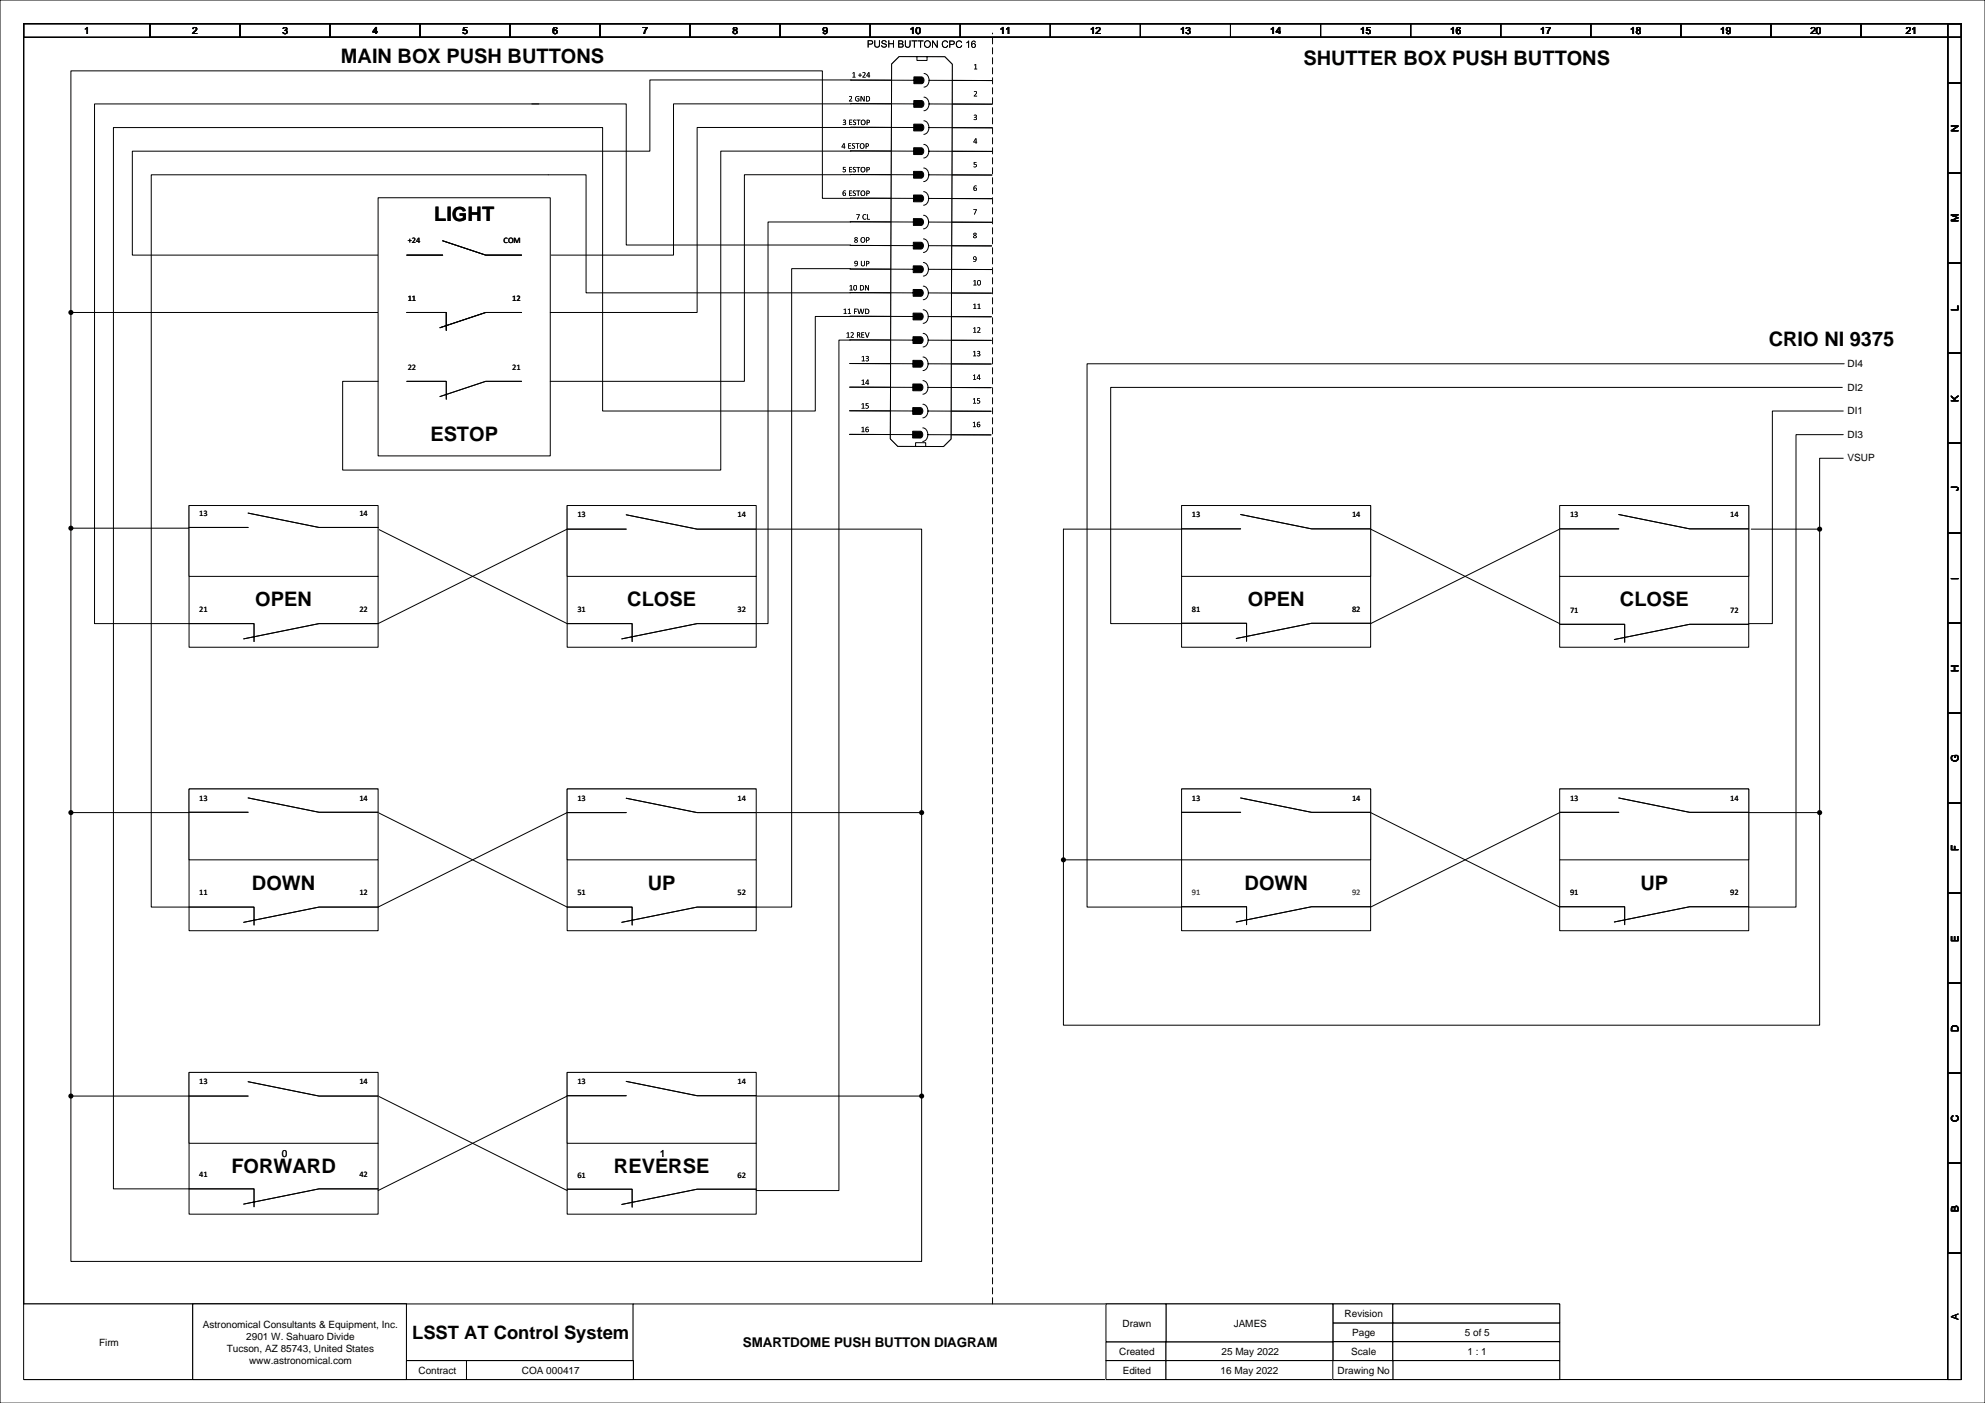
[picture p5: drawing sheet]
<svg xmlns="http://www.w3.org/2000/svg" width="420mm" height="297mm" viewBox="0 0 420 297" stroke-linecap="round" stroke-linejoin="round" font-family="sans-serif">
<defs><g id="words">
<g font-size="4.2">
<text x="72.1" y="13.3">MAIN BOX PUSH BUTTONS</text>
<text x="275.8" y="13.8">SHUTTER BOX PUSH BUTTONS</text>
<text x="91.9" y="46.9">LIGHT</text>
<text x="374.2" y="73.3">CRIO NI 9375</text>
<text x="91.1" y="93.3">ESTOP</text>
<text x="54" y="128.4">OPEN</text>
<text x="132.7" y="128.4">CLOSE</text>
<text x="264" y="128.4">OPEN</text>
<text x="342.7" y="128.4">CLOSE</text>
<text x="53.3" y="188.4">DOWN</text>
<text x="137.1" y="188.4">UP</text>
<text x="263.3" y="188.4">DOWN</text>
<text x="347.1" y="188.4">UP</text>
<text x="49" y="248.4">FORWARD</text>
<text x="129.9" y="248.4">REVERSE</text>
</g>
<text font-size="3.9" x="87.2" y="283.4">LSST AT Control System</text>
<text font-size="2.8" x="157.2" y="285.1">SMARTDOME PUSH BUTTON DIAGRAM</text>
<g font-size="2.1">
<text x="17.8" y="7.3">1</text>
<text x="40.7" y="7.3">2</text>
<text x="59.7" y="7.3">3</text>
<text x="78.8" y="7.3">4</text>
<text x="97.8" y="7.3">5</text>
<text x="116.9" y="7.3">6</text>
<text x="135.9" y="7.3">7</text>
<text x="155" y="7.3">8</text>
<text x="174.1" y="7.3">9</text>
<text x="192.5" y="7.3">10</text>
<text x="211.6" y="7.3">11</text>
<text x="230.6" y="7.3">12</text>
<text x="249.7" y="7.3">13</text>
<text x="268.7" y="7.3">14</text>
<text x="287.8" y="7.3">15</text>
<text x="306.8" y="7.3">16</text>
<text x="325.9" y="7.3">17</text>
<text x="344.9" y="7.3">18</text>
<text x="364" y="7.3">19</text>
<text x="383" y="7.3">20</text>
<text x="403.2" y="7.3">21</text>
<text x="414.4" y="27.9" transform="rotate(-90 414.4 27.9)">N</text>
<text x="414.4" y="47.1" transform="rotate(-90 414.4 47.1)">M</text>
<text x="414.4" y="65.8" transform="rotate(-90 414.4 65.8)">L</text>
<text x="390.9" y="77.7">DI4</text>
<text x="390.9" y="82.7">DI2</text>
<text x="390.9" y="87.7">DI1</text>
<text x="414.4" y="85" transform="rotate(-90 414.4 85)">K</text>
<text x="390.9" y="92.7">DI3</text>
<text x="390.9" y="97.7">VSUP</text>
<text x="414.4" y="103.9" transform="rotate(-90 414.4 103.9)">J</text>
<text x="414.4" y="122.7" transform="rotate(-90 414.4 122.7)">I</text>
<text x="414.4" y="142.2" transform="rotate(-90 414.4 142.2)">H</text>
<text x="414.4" y="161.3" transform="rotate(-90 414.4 161.3)">G</text>
<text x="414.4" y="180.2" transform="rotate(-90 414.4 180.2)">F</text>
<text x="414.4" y="199.3" transform="rotate(-90 414.4 199.3)">E</text>
<text x="414.4" y="218.4" transform="rotate(-90 414.4 218.4)">D</text>
<text x="414.4" y="237.5" transform="rotate(-90 414.4 237.5)">C</text>
<text x="59.6" y="245">0</text>
<text x="139.6" y="244.9">1</text>
<text x="414.4" y="256.5" transform="rotate(-90 414.4 256.5)">B</text>
<text x="42.9" y="281">Astronomical Consultants &amp; Equipment, Inc.</text>
<text x="237.5" y="280.9">Drawn</text>
<text x="261" y="280.9">JAMES</text>
<text x="284.5" y="278.8">Revision</text>
<text x="414.4" y="279.4" transform="rotate(-90 414.4 279.4)">A</text>
<text x="21" y="284.9">Firm</text>
<text x="48" y="286.1">Tucson, AZ 85743, United States</text>
<text x="52.1" y="283.6">2901 W. Sahuaro Divide</text>
<text x="236.8" y="286.9">Created</text>
<text x="258.4" y="286.9">25 May 2022</text>
<text x="285.9" y="286.9">Scale</text>
<text x="286.1" y="282.9">Page</text>
<text x="309.9" y="282.9">5 of 5</text>
<text x="310.5" y="286.9">1 : 1</text>
<text x="52.7" y="288.7">www.astronomical.com</text>
<text x="88.5" y="290.9">Contract</text>
<text x="110.4" y="290.9">COA 000417</text>
<text x="237.5" y="290.9">Edited</text>
<text x="258.3" y="290.9">16 May 2022</text>
<text x="283" y="290.9">Drawing No</text>
</g>
<g font-size="1.8">
<text x="86.3" y="51.5">+24</text>
<text x="106.6" y="51.5">COM</text>
<text x="86.3" y="63.6">11</text>
<text x="108.4" y="63.6">12</text>
<text x="86.3" y="78.2">22</text>
<text x="108.4" y="78.2">21</text>
<text x="42.2" y="109.2">13</text>
<text x="76.1" y="109.2">14</text>
<text x="122.2" y="109.5">13</text>
<text x="156.1" y="109.5">14</text>
<text x="252.2" y="109.4">13</text>
<text x="286.1" y="109.4">14</text>
<text x="332.2" y="109.4">13</text>
<text x="366.1" y="109.4">14</text>
<text x="42.2" y="129.5">21</text>
<text x="76.1" y="129.5">22</text>
<text x="122.2" y="129.5">31</text>
<text x="156.1" y="129.5">32</text>
<text x="252.2" y="129.4">81</text>
<text x="286.1" y="129.4">82</text>
<text x="332.2" y="129.7">71</text>
<text x="366.1" y="129.7">72</text>
<text x="42.2" y="169.4">13</text>
<text x="76.1" y="169.4">14</text>
<text x="122.2" y="169.5">13</text>
<text x="156.1" y="169.5">14</text>
<text x="252.2" y="169.5">13</text>
<text x="286.1" y="169.5">14</text>
<text x="332.2" y="169.5">13</text>
<text x="366.1" y="169.5">14</text>
<text x="42.2" y="189.5">11</text>
<text x="76.1" y="189.5">12</text>
<text x="122.2" y="189.5">51</text>
<text x="156.1" y="189.5">52</text>
<text x="332.2" y="189.4">91</text>
<text x="366.1" y="189.4">92</text>
<text x="42.2" y="229.5">13</text>
<text x="76.1" y="229.5">14</text>
<text x="122.2" y="229.5">13</text>
<text x="156.1" y="229.5">14</text>
<text x="42.2" y="249.2">41</text>
<text x="76.1" y="249.2">42</text>
<text x="122.2" y="249.2">61</text>
<text x="156.1" y="249.2">62</text>
</g>
<g font-size="1.8" fill="#f00">
<text x="252.2" y="189.4">91</text>
<text x="286.1" y="189.4">92</text>
</g>
</g></defs>
<g fill="none" stroke="#000" stroke-width=".21">
<path d="M0 0h420v297h-420zM5 5h410v287h-410zM5 5h26.7v2.9h-26.7zM31.7 5h19.1v2.9h-19.1zM50.8 5h19v2.9h-19zM69.8 5h19.1v2.9h-19.1zM88.9 5h19v2.9h-19zM107.9 5h19.1v2.9h-19.1zM127 5h19v2.9h-19zM146 5h19.1v2.9h-19.1zM165.1 5h19v2.9h-19zM184.1 5h19.1v2.9h-19.1z"/>
<path d="M203.2 5h19v2.9h-19zM222.2 5h19.1v2.9h-19.1zM241.3 5h19v2.9h-19zM260.3 5h19.1v2.9h-19.1zM279.4 5h19v2.9h-19zM298.4 5h19.1v2.9h-19.1zM317.5 5h19v2.9h-19zM336.5 5h19.1v2.9h-19.1zM355.6 5h19v2.9h-19zM374.6 5h19.1v2.9h-19.1zM393.7 5h21.3v2.9h-21.3zM412.1 17.6h2.9v19.1h-2.9z"/>
<path d="M412.1 5h2.9v12.6h-2.9zM412.1 36.7h2.9v19h-2.9zM412.1 55.7h2.9v19.1h-2.9zM412.1 74.8h2.9v19h-2.9zM412.1 93.8h2.9v19.1h-2.9zM412.1 112.9h2.9v19h-2.9zM412.1 131.9h2.9v19.1h-2.9zM412.1 151h2.9v19h-2.9zM412.1 170h2.9v19.1h-2.9zM412.1 189.1h2.9v19h-2.9zM412.1 208.1h2.9v19.1h-2.9zM412.1 227.2h2.9v19h-2.9z"/>
<path d="M412.1 246.2h2.9v19.1h-2.9zM412.1 265.3h2.9v26.7h-2.9z"/>
</g>
<path d="M5 276h35.8v16h-35.8z" fill-rule="evenodd" fill="#fff"/>
<path d="M5 276h35.8v16h-35.8z" fill="none" stroke="#000" stroke-width=".21"/>
<path d="M40.8 276h45.2v16h-45.2z" fill-rule="evenodd" fill="#fff"/>
<path d="M40.8 276h45.2v16h-45.2z" fill="none" stroke="#000" stroke-width=".21"/>
<path d="M40.8 276h45.2v16h-45.2z" fill-rule="evenodd" fill="#fff"/>
<path d="M40.8 276h45.2v16h-45.2z" fill="none" stroke="#000" stroke-width=".21"/>
<path d="M5 276h35.8v16h-35.8z" fill-rule="evenodd" fill="#fff"/>
<path d="M5 276h35.8v16h-35.8z" fill="none" stroke="#000" stroke-width=".21"/>
<path d="M40.8 276h45.2v16h-45.2z" fill-rule="evenodd" fill="#fff"/>
<path d="M40.8 276h45.2v16h-45.2z" fill="none" stroke="#000" stroke-width=".21"/>
<path d="M86 276h48v12h-48z" fill-rule="evenodd" fill="#fff"/>
<path d="M86 276h48v12h-48z" fill="none" stroke="#000" stroke-width=".21"/>
<path d="M133.9 276h100v16h-100z" fill-rule="evenodd" fill="#fff"/>
<path d="M133.9 276h100v16h-100z" fill="none" stroke="#000" stroke-width=".21"/>
<path d="M86 288h12.7v4h-12.7z" fill-rule="evenodd" fill="#fff"/>
<path d="M86 288h12.7v4h-12.7z" fill="none" stroke="#000" stroke-width=".21"/>
<path d="M98.7 288h35.3v4h-35.3z" fill-rule="evenodd" fill="#fff"/>
<path d="M98.7 288h35.3v4h-35.3z" fill="none" stroke="#000" stroke-width=".21"/>
<path d="M86 288h12.7v4h-12.7z" fill-rule="evenodd" fill="#fff"/>
<path d="M86 288h12.7v4h-12.7z" fill="none" stroke="#000" stroke-width=".21"/>
<path d="M98.7 288h35.3v4h-35.3z" fill-rule="evenodd" fill="#fff"/>
<path d="M98.7 288h35.3v4h-35.3z" fill="none" stroke="#000" stroke-width=".21"/>
<path d="M282 280h12.7v4h-12.7z" fill-rule="evenodd" fill="#fff"/>
<path d="M282 280h12.7v4h-12.7z" fill="none" stroke="#000" stroke-width=".21"/>
<path d="M294.7 280h35.3v4h-35.3z" fill-rule="evenodd" fill="#fff"/>
<path d="M294.7 280h35.3v4h-35.3z" fill="none" stroke="#000" stroke-width=".21"/>
<path d="M282 280h12.7v4h-12.7z" fill-rule="evenodd" fill="#fff"/>
<path d="M282 280h12.7v4h-12.7z" fill="none" stroke="#000" stroke-width=".21"/>
<path d="M294.7 280h35.3v4h-35.3z" fill-rule="evenodd" fill="#fff"/>
<path d="M294.7 280h35.3v4h-35.3z" fill="none" stroke="#000" stroke-width=".21"/>
<path d="M282 284h12.7v4h-12.7z" fill-rule="evenodd" fill="#fff"/>
<path d="M282 284h12.7v4h-12.7z" fill="none" stroke="#000" stroke-width=".21"/>
<path d="M294.7 284h35.3v4h-35.3z" fill-rule="evenodd" fill="#fff"/>
<path d="M294.7 284h35.3v4h-35.3z" fill="none" stroke="#000" stroke-width=".21"/>
<path d="M282 284h12.7v4h-12.7z" fill-rule="evenodd" fill="#fff"/>
<path d="M282 284h12.7v4h-12.7z" fill="none" stroke="#000" stroke-width=".21"/>
<path d="M294.7 284h35.3v4h-35.3z" fill-rule="evenodd" fill="#fff"/>
<path d="M294.7 284h35.3v4h-35.3z" fill="none" stroke="#000" stroke-width=".21"/>
<path d="M234 284h12.7v4h-12.7z" fill-rule="evenodd" fill="#fff"/>
<path d="M234 284h12.7v4h-12.7z" fill="none" stroke="#000" stroke-width=".21"/>
<path d="M246.7 284h35.3v4h-35.3z" fill-rule="evenodd" fill="#fff"/>
<path d="M246.7 284h35.3v4h-35.3z" fill="none" stroke="#000" stroke-width=".21"/>
<path d="M234 284h12.7v4h-12.7z" fill-rule="evenodd" fill="#fff"/>
<path d="M234 284h12.7v4h-12.7z" fill="none" stroke="#000" stroke-width=".21"/>
<path d="M246.7 284h35.3v4h-35.3z" fill-rule="evenodd" fill="#fff"/>
<path d="M246.7 284h35.3v4h-35.3z" fill="none" stroke="#000" stroke-width=".21"/>
<path d="M234 288h12.7v4h-12.7z" fill-rule="evenodd" fill="#fff"/>
<path d="M234 288h12.7v4h-12.7z" fill="none" stroke="#000" stroke-width=".21"/>
<path d="M246.7 288h35.3v4h-35.3z" fill-rule="evenodd" fill="#fff"/>
<path d="M246.7 288h35.3v4h-35.3z" fill="none" stroke="#000" stroke-width=".21"/>
<path d="M234 288h12.7v4h-12.7z" fill-rule="evenodd" fill="#fff"/>
<path d="M234 288h12.7v4h-12.7z" fill="none" stroke="#000" stroke-width=".21"/>
<path d="M246.7 288h35.3v4h-35.3z" fill-rule="evenodd" fill="#fff"/>
<path d="M246.7 288h35.3v4h-35.3z" fill="none" stroke="#000" stroke-width=".21"/>
<path d="M282 276h12.7v4h-12.7z" fill-rule="evenodd" fill="#fff"/>
<path d="M282 276h12.7v4h-12.7z" fill="none" stroke="#000" stroke-width=".21"/>
<path d="M294.7 276h35.3v4h-35.3z" fill-rule="evenodd" fill="#fff"/>
<path d="M294.7 276h35.3v4h-35.3z" fill="none" stroke="#000" stroke-width=".21"/>
<path d="M282 276h12.7v4h-12.7z" fill-rule="evenodd" fill="#fff"/>
<path d="M282 276h12.7v4h-12.7z" fill="none" stroke="#000" stroke-width=".21"/>
<path d="M294.7 276h35.3v4h-35.3z" fill-rule="evenodd" fill="#fff"/>
<path d="M294.7 276h35.3v4h-35.3z" fill="none" stroke="#000" stroke-width=".21"/>
<path d="M246.7 276h35.3v8h-35.3z" fill-rule="evenodd" fill="#fff"/>
<path d="M246.7 276h35.3v8h-35.3z" fill="none" stroke="#000" stroke-width=".21"/>
<path d="M234 276h12.7v8h-12.7z" fill-rule="evenodd" fill="#fff"/>
<path d="M234 276h12.7v8h-12.7z" fill="none" stroke="#000" stroke-width=".21"/>
<path d="M246.7 276h35.3v8h-35.3z" fill-rule="evenodd" fill="#fff"/>
<path d="M246.7 276h35.3v8h-35.3z" fill="none" stroke="#000" stroke-width=".21"/>
<path d="M234 276h12.7v8h-12.7z" fill-rule="evenodd" fill="#fff"/>
<path d="M234 276h12.7v8h-12.7z" fill="none" stroke="#000" stroke-width=".21"/>
<path d="M294.7 288h35.3v4h-35.3z" fill-rule="evenodd" fill="#fff"/>
<path d="M294.7 288h35.3v4h-35.3z" fill="none" stroke="#000" stroke-width=".21"/>
<path d="M282 288h12.7v4h-12.7z" fill-rule="evenodd" fill="#fff"/>
<path d="M282 288h12.7v4h-12.7z" fill="none" stroke="#000" stroke-width=".21"/>
<path d="M294.7 288h35.3v4h-35.3z" fill-rule="evenodd" fill="#fff"/>
<path d="M294.7 288h35.3v4h-35.3z" fill="none" stroke="#000" stroke-width=".21"/>
<path d="M282 288h12.7v4h-12.7z" fill-rule="evenodd" fill="#fff"/>
<path d="M282 288h12.7v4h-12.7z" fill="none" stroke="#000" stroke-width=".21"/>
<path d="M210 276v-269" fill="none" stroke="#000" stroke-width=".21" stroke-dasharray="1.3 .8"/>
<path d="M40 107h40v30h-40z" fill-rule="evenodd" fill="#fff"/>
<path d="M40 107h40v30h-40z" fill="none" stroke="#000" stroke-width=".21"/>
<path d="M120 107h40v30h-40z" fill-rule="evenodd" fill="#fff"/>
<path d="M120 107h40v30h-40z" fill="none" stroke="#000" stroke-width=".21"/>
<path d="M40 167h40v30h-40z" fill-rule="evenodd" fill="#fff"/>
<path d="M40 167h40v30h-40z" fill="none" stroke="#000" stroke-width=".21"/>
<path d="M120 167h40v30h-40z" fill-rule="evenodd" fill="#fff"/>
<path d="M120 167h40v30h-40z" fill="none" stroke="#000" stroke-width=".21"/>
<path d="M40 227h40v30h-40z" fill-rule="evenodd" fill="#fff"/>
<path d="M40 227h40v30h-40z" fill="none" stroke="#000" stroke-width=".21"/>
<path d="M120 227h40v30h-40z" fill-rule="evenodd" fill="#fff"/>
<path d="M120 227h40v30h-40z" fill="none" stroke="#000" stroke-width=".21"/>
<path d="M250 107h40v30h-40z" fill-rule="evenodd" fill="#fff"/>
<path d="M250 107h40v30h-40z" fill="none" stroke="#000" stroke-width=".21"/>
<path d="M330 107h40v30h-40z" fill-rule="evenodd" fill="#fff"/>
<path d="M330 107h40v30h-40z" fill="none" stroke="#000" stroke-width=".21"/>
<path d="M250 167h40v30h-40z" fill-rule="evenodd" fill="#fff"/>
<path d="M250 167h40v30h-40z" fill="none" stroke="#000" stroke-width=".21"/>
<path d="M330 167h40v30h-40z" fill-rule="evenodd" fill="#fff"/>
<g fill="none" stroke="#000" stroke-width=".21">
<path d="M180.1 16.9h-42.6v15.1h-109.5v22h52M106 27h-82v224.6h16M114 22h-94v110h20M116 37h-84v155h8M180.1 22h-37.6v32h-26.1M180 56.9h-12.5v135.1h-7.5M180 47h-17.5v85h-2.5M80 66.1h-65v45.7h25M179.9 72h-2.4v180h-17.5M160 112h35v60M290 112l40 20M330 112l-40 20"/>
<path d="M15 172v60h25M160 172h35v60M290 172l40 20M330 167h40v30h-40zM330 172l-40 20M15 232v35h180v-35h-35M80 232l40 20M120 232l-40 20"/>
</g>
<g fill="#000">
<circle cx="195" cy="172" r=".54"/>
<circle cx="15" cy="232" r=".54"/>
<circle cx="195" cy="232" r=".54"/>
</g>
<path d="M80 41.9h36.4v54.6h-36.4z" fill-rule="evenodd" fill="#fff"/>
<g fill="none" stroke="#000" stroke-width=".21">
<path d="M180 37h-22.5v43.7h-41.1M180 32h-27.5v67.5h-80v-18.8h7.5M180.1 27h-32.6v39.1h-31.1M80 41.9h36.4v54.6h-36.4zM86.1 54h7.6M93.7 51l9.1 3h7.6M86.1 66.1h8.3v3.8M110.4 66.1h-7.6l-9.7 3.3M86.1 80.7h8.3v3.8M110.4 80.7h-7.6l-9.7 3.2M389.8 82h-154.8v50h15M390 87h-15v45h-5"/>
<path d="M390 92h-10v100h-10M15 111.8v60.2h25M80 112l40 20M120 112l-40 20M225 112v105h160v-45h-15M370.5 112h14.5v60M80 172l40 20M120 172l-40 20"/>
</g>
<g fill="#000">
<circle cx="15" cy="111.8" r=".54"/>
<circle cx="15" cy="172" r=".54"/>
<circle cx="385" cy="172" r=".54"/>
</g>
<path d="M40 107h40v15h-40z" fill-rule="evenodd" fill="#fff"/>
<path d="M40 107h40v15h-40z" fill="none" stroke="#000" stroke-width=".21"/>
<path d="M120 107h40v15h-40z" fill-rule="evenodd" fill="#fff"/>
<path d="M120 107h40v15h-40z" fill="none" stroke="#000" stroke-width=".21"/>
<path d="M40 167h40v15h-40z" fill-rule="evenodd" fill="#fff"/>
<path d="M40 167h40v15h-40z" fill="none" stroke="#000" stroke-width=".21"/>
<path d="M120 167h40v15h-40z" fill-rule="evenodd" fill="#fff"/>
<path d="M120 167h40v15h-40z" fill="none" stroke="#000" stroke-width=".21"/>
<path d="M40 227h40v15h-40z" fill-rule="evenodd" fill="#fff"/>
<path d="M40 227h40v15h-40z" fill="none" stroke="#000" stroke-width=".21"/>
<path d="M120 227h40v15h-40z" fill-rule="evenodd" fill="#fff"/>
<path d="M120 227h40v15h-40z" fill="none" stroke="#000" stroke-width=".21"/>
<path d="M250 107h40v15h-40z" fill-rule="evenodd" fill="#fff"/>
<path d="M250 107h40v15h-40z" fill="none" stroke="#000" stroke-width=".21"/>
<path d="M330 107h40v15h-40z" fill-rule="evenodd" fill="#fff"/>
<path d="M330 107h40v15h-40z" fill="none" stroke="#000" stroke-width=".21"/>
<path d="M250 167h40v15h-40z" fill-rule="evenodd" fill="#fff"/>
<path d="M250 167h40v15h-40z" fill="none" stroke="#000" stroke-width=".21"/>
<path d="M330 167h40v15h-40z" fill-rule="evenodd" fill="#fff"/>
<g fill="none" stroke="#000" stroke-width=".21">
<path d="M390.2 77h-160.2v115h20M40 111.6h12.5M52.5 108.6l15 3h12.5M120 112h12.5M132.5 109l15 3h12.5M250 111.9h12.5M262.5 108.9l15 3h12.5M330 111.9h12.5M342.5 108.9l15 3h12.5M40 132h13.7v3.8M80 132h-12.5l-15.9 3.2M120 132h13.7v3.8"/>
<path d="M160 132h-12.5l-15.9 3.2M250 131.9h13.8v3.8M290 131.9h-12.5l-15.9 3.3M330 132.1h13.8v3.8M370 132.1h-12.5l-15.9 3.3M40 171.9h12.5M52.5 168.9l15 3h12.5M120 172h12.5M132.5 169l15 3h12.5M250 171.9h12.5M262.5 168.9l15 3h12.5M330 167h40v15h-40z"/>
<path d="M330 171.9h12.5M342.5 168.9l15 3h12.5M40 192h13.7v3.8M80 192h-12.5l-15.9 3.2M120 192h13.7v3.8M160 192h-12.5l-15.9 3.2M250 191.9h13.8v3.8M290 191.9h-12.5l-15.9 3.3M330 191.9h13.8v3.8M370 191.9h-12.5l-15.9 3.3M40 232h12.5M52.5 229l15 3h12.5"/>
<path d="M120 231.9h12.5M132.5 228.9l15 3h12.5M40 251.6h13.7v3.8M80 251.6h-12.5l-15.9 3.3M120 251.7h13.7v3.8M160 251.7h-12.5l-15.9 3.2"/>
</g>
<path d="M188.7 13.6l1.5-1.6h9.7l1.6 1.6-.3 79.3-1.6 1.6h-9.6l-1.6-1.6z" fill-rule="evenodd" fill="#fff"/>
<g fill="none" stroke="#000" stroke-width=".21">
<path d="M180 16.9l13.4 .1M188.7 13.6l1.5-1.6h9.7l1.6 1.6-.3 79.3-1.6 1.6h-9.6l-1.6-1.6zM193.4 16.3h1.6a.75 .75 0 0 1 .5 .7 .75 .75 0 0 1-.5 .7h-1.6zM194 12v.8h2.1v-.8M195.5 15.6a1.5 1.5 0 0 1 1.1 1.4 1.5 1.5 0 0 1-1.1 1.4M196.6 17h13.3M179.9 36.9l13.4 .1M179.9 31.9l13.4 .1M180 26.9l13.3 .1M180 21.9l13.3 .1M193.3 36.3h1.6a.75 .75 0 0 1 .5 .7 .75 .75 0 0 1-.5 .7h-1.6zM193.3 31.3h1.6a.75 .75 0 0 1 .5 .7 .75 .75 0 0 1-.5 .7h-1.6z"/>
<path d="M193.3 26.3h1.6a.75 .75 0 0 1 .6 .7 .75 .75 0 0 1-.6 .7h-1.6zM193.4 21.3h1.6a.75 .75 0 0 1 .5 .7 .75 .75 0 0 1-.6 .7h-1.6zM195.4 35.6a1.5 1.5 0 0 1 1.1 1.4 1.5 1.5 0 0 1-1.1 1.4M195.5 30.6a1.5 1.5 0 0 1 1 1.4 1.5 1.5 0 0 1-1.1 1.4M195.5 25.6a1.5 1.5 0 0 1 1 1.4 1.5 1.5 0 0 1-1 1.4M195.5 20.6a1.5 1.5 0 0 1 1.1 1.4 1.5 1.5 0 0 1-1.1 1.4M196.5 37h13.4M196.5 32h13.4M196.5 27l13.4 .1M196.6 22h13.3M179.9 56.9l13.3 .1M179.9 51.9l13.3 .1"/>
<path d="M179.9 46.9l13.4 .1M179.9 41.9l13.4 .1M193.2 56.3h1.6a.75 .75 0 0 1 .6 .7 .75 .75 0 0 1-.6 .7h-1.6zM193.2 51.3h1.6a.75 .75 0 0 1 .6 .7 .75 .75 0 0 1-.6 .7h-1.6zM193.3 46.3h1.6a.75 .75 0 0 1 .5 .7 .75 .75 0 0 1-.5 .7h-1.6zM193.3 41.3h1.6a.75 .75 0 0 1 .5 .7 .75 .75 0 0 1-.5 .7h-1.6zM195.4 55.6a1.5 1.5 0 0 1 1 1.4 1.5 1.5 0 0 1-1 1.4M195.4 50.6a1.5 1.5 0 0 1 1.1 1.4 1.5 1.5 0 0 1-1.1 1.4M195.4 45.6a1.5 1.5 0 0 1 1.1 1.4 1.5 1.5 0 0 1-1.1 1.4M195.4 40.6a1.5 1.5 0 0 1 1.1 1.4 1.5 1.5 0 0 1-1.1 1.4M196.4 57l13.4 .1M196.5 52h13.3"/>
<path d="M196.5 47h13.3M196.5 42l13.3 .1M179.8 76.9l13.4 .1M179.8 71.9l13.4 .1M179.8 66.9l13.4 .1M179.8 61.9l13.4 .1M193.2 76.3h1.6a.75 .75 0 0 1 .5 .7 .75 .75 0 0 1-.5 .7h-1.6zM193.2 71.3h1.6a.75 .75 0 0 1 .5 .7 .75 .75 0 0 1-.5 .7h-1.6zM193.2 66.3h1.6a.75 .75 0 0 1 .5 .7 .75 .75 0 0 1-.5 .7h-1.6zM193.2 61.3h1.6a.75 .75 0 0 1 .5 .7 .75 .75 0 0 1-.5 .7h-1.6zM195.3 75.6a1.5 1.5 0 0 1 1.1 1.4 1.5 1.5 0 0 1-1.1 1.4M195.3 70.6a1.5 1.5 0 0 1 1.1 1.4 1.5 1.5 0 0 1-1.1 1.4"/>
<path d="M195.3 65.6a1.5 1.5 0 0 1 1.1 1.4 1.5 1.5 0 0 1-1.1 1.4M195.4 60.6a1.5 1.5 0 0 1 1 1.4 1.5 1.5 0 0 1-1.1 1.4M196.4 77l13.3 .1M196.4 72l13.3 .1M196.4 67h13.4M196.4 62l13.4 .1M179.7 91.9l13.4 .1M179.8 86.9l13.3 .1M179.8 81.9l13.3 .1M193.1 91.3h1.6a.75 .75 0 0 1 .5 .7 .75 .75 0 0 1-.5 .7h-1.6zM193.1 86.3h1.6a.75 .75 0 0 1 .6 .7 .75 .75 0 0 1-.6 .7h-1.6zM193.1 81.3h1.6a.75 .75 0 0 1 .6 .7 .75 .75 0 0 1-.6 .7h-1.6z"/>
<path d="M193.7 94.5v-.8h2.2v.8M195.2 90.6a1.5 1.5 0 0 1 1.1 1.4 1.5 1.5 0 0 1-1.1 1.4M195.3 85.6a1.5 1.5 0 0 1 1 1.4 1.5 1.5 0 0 1-1 1.4M195.3 80.6a1.5 1.5 0 0 1 1 1.4 1.5 1.5 0 0 1-1 1.4M196.3 92l13.4 .1M196.3 87l13.4 .1M196.3 82h13.4"/>
</g>
<g fill="#000">
<path d="M193.4 16.3h1.6a.75 .75 0 0 1 .5 .7 .75 .75 0 0 1-.5 .7h-1.6z" fill-rule="evenodd"/>
<path d="M193.3 36.3h1.6a.75 .75 0 0 1 .5 .7 .75 .75 0 0 1-.5 .7h-1.6z" fill-rule="evenodd"/>
<path d="M193.3 31.3h1.6a.75 .75 0 0 1 .5 .7 .75 .75 0 0 1-.5 .7h-1.6z" fill-rule="evenodd"/>
<path d="M193.3 26.3h1.6a.75 .75 0 0 1 .6 .7 .75 .75 0 0 1-.6 .7h-1.6z" fill-rule="evenodd"/>
<path d="M193.4 21.3h1.6a.75 .75 0 0 1 .5 .7 .75 .75 0 0 1-.6 .7h-1.6z" fill-rule="evenodd"/>
<path d="M193.2 56.3h1.6a.75 .75 0 0 1 .6 .7 .75 .75 0 0 1-.6 .7h-1.6z" fill-rule="evenodd"/>
<path d="M193.2 51.3h1.6a.75 .75 0 0 1 .6 .7 .75 .75 0 0 1-.6 .7h-1.6z" fill-rule="evenodd"/>
<path d="M193.3 46.3h1.6a.75 .75 0 0 1 .5 .7 .75 .75 0 0 1-.5 .7h-1.6z" fill-rule="evenodd"/>
<path d="M193.3 41.3h1.6a.75 .75 0 0 1 .5 .7 .75 .75 0 0 1-.5 .7h-1.6z" fill-rule="evenodd"/>
<path d="M193.2 76.3h1.6a.75 .75 0 0 1 .5 .7 .75 .75 0 0 1-.5 .7h-1.6z" fill-rule="evenodd"/>
<path d="M193.2 71.3h1.6a.75 .75 0 0 1 .5 .7 .75 .75 0 0 1-.5 .7h-1.6z" fill-rule="evenodd"/>
<path d="M193.2 66.3h1.6a.75 .75 0 0 1 .5 .7 .75 .75 0 0 1-.5 .7h-1.6z" fill-rule="evenodd"/>
<path d="M193.2 61.3h1.6a.75 .75 0 0 1 .5 .7 .75 .75 0 0 1-.5 .7h-1.6z" fill-rule="evenodd"/>
<path d="M193.1 91.3h1.6a.75 .75 0 0 1 .5 .7 .75 .75 0 0 1-.5 .7h-1.6z" fill-rule="evenodd"/>
<path d="M193.1 86.3h1.6a.75 .75 0 0 1 .6 .7 .75 .75 0 0 1-.6 .7h-1.6z" fill-rule="evenodd"/>
<path d="M193.1 81.3h1.6a.75 .75 0 0 1 .6 .7 .75 .75 0 0 1-.6 .7h-1.6z" fill-rule="evenodd"/>
</g>
<g fill="#000">
<path d="M206.1 13.7l.4-.1v1l.2 .1h-.6l.3-.1v-.9l-.3 .1zM206 34.3h.6l-.4 .1v.3a.37 .37 0 0 1 .5 .2 .37 .37 0 0 1-.2 .5 .37 .37 0 0 1-.5-.2 .29 .29 0 0 0 .4 .1 .29 .29 0 0 0 .1-.4 .29 .29 0 0 0-.5-.1zM206.1 24.4a.31 .31 0 0 1 .5-.1 .31 .31 0 0 1-.2 .5 .31 .31 0 0 1 .1 .5 .31 .31 0 0 1-.5-.1 .26 .26 0 0 0 .4 .1 .26 .26 0 0 0 .1-.3 .26 .26 0 0 0-.4-.1l.1-.1a.23 .23 0 0 0 .3-.1 .23 .23 0 0 0-.1-.3 .23 .23 0 0 0-.3 .1zM206.1 19.4a.38 .38 0 0 1 .6 0 .38 .38 0 0 1-.2 .6l-.3 .3h.5v.1h-.6l.2-.4a.3 .3 0 0 0 .3-.3 .3 .3 0 0 0-.4-.3l-.1 .1zM206 44.3h.7l-.5 1.1h-.1l.4-1h-.5z"/>
<path d="M180.4 15.5l.4-.2v1l.2 .1h-.6l.2-.1v-.9l-.2 .2zM181.9 15.5h.1v.3l.3 .1-.3 .1v.3l-.1-.3-.3-.1 .3-.1zM182.5 15.4a.38 .38 0 0 1 .6 0 .38 .38 0 0 1-.2 .6l-.3 .3h.5v.1h-.6l.2-.4a.3 .3 0 0 0 .3-.3 .3 .3 0 0 0-.4-.3l-.1 .1zM183.7 15.3h.2v.7l.2 .1-.2 .3-.1-.2-.5-.1zM183.8 15.4l-.4 .6h.4z"/>
<path d="M183.6 8.5h.6a.47 .47 0 0 1 .5 .5 .47 .47 0 0 1-.5 .4h-.4v.6h-.2zM183.8 8.7v.5h.5a.27 .27 0 0 0 .2-.3 .27 .27 0 0 0-.3-.2zM185 8.5h.2v.9a.4 .4 0 0 0 .3 .5 .4 .4 0 0 0 .5-.3v-1.1h.2v.9a.6 .6 0 0 1-.6 .7 .6 .6 0 0 1-.6-.7zM186.6 8.6a.6 .6 0 0 1 1 .4h-.2a.33 .33 0 0 0-.4-.4 .33 .33 0 0 0-.3 .5 .78 .78 0 0 1 .9 .6 .64 .64 0 0 1-.6 .4 .64 .64 0 0 1-.6-.5l.2-.1a.37 .37 0 0 0 .4 .4 .37 .37 0 0 0 .4-.4l-.1-.1a.53 .53 0 0 1-.6-.1 .53 .53 0 0 1-.1-.7zM188 8.5h.2v.7h.7v-.7h.2v1.6h-.2v-.8h-.7v.8h-.3zM190.1 8.6h.5a.39 .39 0 0 1 .5 .2 .39 .39 0 0 1-.2 .5 .43 .43 0 0 1 .3 .5 .43 .43 0 0 1-.6 .3h-.5zM190.3 8.7v.5h.3a.25 .25 0 0 0 .3-.3 .25 .25 0 0 0-.3-.2zM190.3 9.4v.5l.7-.1a.28 .28 0 0 0-.1-.4 .28 .28 0 0 0-.3 0zM191.5 8.6h.2v.8a.4 .4 0 0 0 .2 .5 .4 .4 0 0 0 .5-.2l.1-1.1h.2v.8a.6 .6 0 0 1-.6 .7 .6 .6 0 0 1-.6-.7zM192.9 8.6h1.2v.1h-.5v1.4h-.2v-1.4h-.5zM194.2 8.6h1.2v.1h-.5v1.4h-.2v-1.4h-.5zM195.5 9.3a.76 .76 0 0 1 1.5 0 .76 .76 0 0 1-1.5 0zM195.7 9.3a.57 .57 0 0 0 1.1 0 .57 .57 0 0 0-1.1 0zM197.2 8.6h.2l.8 1.2v-1.2h.2v1.5h-.2l-.8-1.2v1.2h-.2zM199.5 8.8l.7-.2 .4 .4h-.2a.53 .53 0 0 0-.8-.1 .53 .53 0 0 0-.1 .8 .46 .46 0 0 0 .5 .3 .46 .46 0 0 0 .4-.4h.2a.74 .74 0 0 1-1.1 .4 .74 .74 0 0 1 0-1.2zM200.9 8.6h.5a.47 .47 0 0 1 .6 .4 .47 .47 0 0 1-.6 .5h-.3v.6h-.2zM201.1 8.8v.5h.5a.27 .27 0 0 0 .2-.4 .27 .27 0 0 0-.4-.1zM202.4 8.8l.8-.2 .4 .4-.2 .1a.53 .53 0 0 0-.8-.2 .53 .53 0 0 0-.1 .8 .46 .46 0 0 0 .5 .3 .46 .46 0 0 0 .4-.4h.2a.74 .74 0 0 1-1.2 .4 .74 .74 0 0 1 0-1.2zM204.5 9l.5-.4v1.5h-.2l.1-1.2-.4 .3zM205.6 8.8l.6-.2 .2 .4h-.1a.3 .3 0 0 0-.4-.2 .3 .3 0 0 0-.2 .3v.2a.49 .49 0 0 1 .7 .2 .49 .49 0 0 1-.4 .7 .49 .49 0 0 1-.5-.6zM205.7 9.7a.33 .33 0 0 0 .6 0 .33 .33 0 0 0-.6 0z"/>
<path d="M178.5 30.4h.2v.7h.2l-.2 .4-.1-.3h-.5zM178.6 30.5l-.4 .6h.4zM179.5 30.4h.6l-.5 .1v.3h.4l-.4 .1v.4h.5v.2l-.6-.1zM180.4 30.4l.3-.1 .1 .2a.23 .23 0 0 0-.3 0 .23 .23 0 0 0-.1 .3 .23 .23 0 0 0 .3 .1 .33 .33 0 0 1 .1 .5 .33 .33 0 0 1-.5-.1 .26 .26 0 0 0 .3 .1 .26 .26 0 0 0 .2-.4 .26 .26 0 0 0-.4-.1l-.1-.2zM181 30.4h.8l-.3 .1v1l-.2-.1v-.9h-.3zM182 30.5a.52 .52 0 0 1 .8 .1 .52 .52 0 0 1-.1 .7 .52 .52 0 0 1-.8-.3zM182.2 30.5a.4 .4 0 0 0-.1 .7 .4 .4 0 0 0 .6-.1l-.1-.6zM183.2 30.4h.3a.37 .37 0 0 1 .4 .4 .37 .37 0 0 1-.6 .2v.4l-.1 .1zM183.3 30.5v.4h.1a.22 .22 0 0 0 .3-.2 .22 .22 0 0 0-.3-.2z"/>
<path d="M178.4 35.3l.5 .1v.1h-.4v.3a.36 .36 0 0 1 .5 .2 .36 .36 0 0 1-.2 .4 .36 .36 0 0 1-.5-.1 .29 .29 0 0 0 .4 0 .29 .29 0 0 0 .1-.4 .29 .29 0 0 0-.4 0zM179.7 35.4h.6v.1h-.5v.3l.4 .1h-.4v.4h.4l.1 .2-.6-.1zM180.5 35.4l.4-.1 .1 .2a.23 .23 0 0 0-.3 0 .23 .23 0 0 0-.1 .3 .23 .23 0 0 0 .3 .1 .33 .33 0 0 1 .1 .5 .33 .33 0 0 1-.6-.1h.1a.26 .26 0 0 0 .3 .1 .26 .26 0 0 0 .1-.4 .26 .26 0 0 0-.3-.1l-.1-.2zM181.2 35.4h.8l-.3 .1-.1 1-.1-.1v-.9h-.3zM182.2 35.5a.52 .52 0 0 1 .8 .1 .52 .52 0 0 1-.2 .7 .52 .52 0 0 1-.7-.3zM182.4 35.5a.4 .4 0 0 0-.1 .7 .4 .4 0 0 0 .6-.1l-.1-.6zM183.4 35.4h.2a.37 .37 0 0 1 .4 .4 .37 .37 0 0 1-.5 .2v.5h-.1zM183.5 35.5v.4h.1a.22 .22 0 0 0 .3-.2 .22 .22 0 0 0-.3-.2z"/>
<path d="M178.4 25.4a.31 .31 0 0 1 .5 0 .31 .31 0 0 1-.1 .5 .31 .31 0 0 1 0 .5 .31 .31 0 0 1-.5-.1h.1a.26 .26 0 0 0 .3 .1 .26 .26 0 0 0 .1-.4 .26 .26 0 0 0-.3-.1v-.1a.23 .23 0 0 0 .3-.1 .23 .23 0 0 0-.1-.3 .23 .23 0 0 0-.3 .1zM179.7 25.4l.6-.1v.2h-.5v.3l.4 .1h-.4v.4h.5v.2l-.6-.1zM180.5 25.4l.4-.1 .1 .2a.23 .23 0 0 0-.3 0 .23 .23 0 0 0-.1 .3 .23 .23 0 0 0 .3 .1 .33 .33 0 0 1 .1 .5 .33 .33 0 0 1-.5-.1 .26 .26 0 0 0 .3 .1 .26 .26 0 0 0 .2-.4 .26 .26 0 0 0-.4-.1zM181.2 25.4h.8l-.3 .1v1l-.1-.1v-.9h-.4zM182.3 25.5a.53 .53 0 0 1 .7 .1 .53 .53 0 0 1-.1 .7 .53 .53 0 0 1-.7-.1zM182.4 25.5a.4 .4 0 0 0-.1 .7 .4 .4 0 0 0 .7-.1l-.1-.6zM183.4 25.4h.3a.37 .37 0 0 1 .4 .4 .37 .37 0 0 1-.6 .2v.5h-.1zM183.5 25.5v.4h.2a.22 .22 0 0 0 .2-.2 .22 .22 0 0 0-.2-.2z"/>
<path d="M179.7 20.4a.38 .38 0 0 1 .6 .1 .38 .38 0 0 1-.2 .6l-.3 .2h.5v.2l-.7-.1 .3-.3a.3 .3 0 0 0 .3-.4 .3 .3 0 0 0-.4-.2h-.1zM181.1 20.5a.44 .44 0 0 1 .7 0v.1a.44 .44 0 0 0-.7 .2 .44 .44 0 0 0 .6 .5v-.3h-.3v-.1h.4v.4a.56 .56 0 0 1-.8 0 .56 .56 0 0 1 .1-.8zM182.1 20.4h.2l.5 .9v-.9h.1v1.1l-.2-.1-.5-.9v.9l-.1 .1zM183.2 20.4a.6 .6 0 0 1 .9 .5 .6 .6 0 0 1-.9 .6zM183.4 20.5v.8a.45 .45 0 0 0 .5-.4 .45 .45 0 0 0-.5-.4z"/>
<path d="M206.4 29.3h.2v.7l.1 .1-.2 .3-.1-.3h-.5zM206.4 29.4l-.3 .6h.3z"/>
<path d="M178.4 40.5l.4-.2 .1 .2a.35 .35 0 0 0-.3 0 .35 .35 0 0 0-.2 .3 .38 .38 0 0 1 .6 .3 .38 .38 0 0 1-.4 .4 .38 .38 0 0 1-.3-.5zM178.4 41.1a.25 .25 0 0 0 .5 0 .25 .25 0 0 0-.5 0zM179.7 40.4l.5-.1v.2h-.4v.3h.4l-.4 .1v.4h.4v.2l-.6-.1zM180.5 40.4h.4l.1 .1a.23 .23 0 0 0-.3 0 .23 .23 0 0 0-.1 .3 .23 .23 0 0 0 .3 .1 .33 .33 0 0 1 .1 .5 .33 .33 0 0 1-.6-.1 .26 .26 0 0 0 .4 .1 .26 .26 0 0 0 .1-.4 .26 .26 0 0 0-.3-.1l-.2-.2zM181.2 40.4h.8l-.4 .1v1l-.1-.1v-.9h-.3zM182.2 40.5a.53 .53 0 0 1 .8 .1 .53 .53 0 0 1-.1 .7 .53 .53 0 0 1-.8-.1zM182.4 40.5a.4 .4 0 0 0-.1 .7 .4 .4 0 0 0 .6-.1l-.1-.6zM183.3 40.4h.3a.37 .37 0 0 1 .4 .4 .37 .37 0 0 1-.5 .2v.5h-.2zM183.5 40.5v.4h.1a.22 .22 0 0 0 .3-.2 .22 .22 0 0 0-.3-.2z"/>
<path d="M180.9 50.3a.32 .32 0 0 1 .5 0 .32 .32 0 0 1-.2 .5 .31 .31 0 0 1 .2 .4 .31 .31 0 0 1-.5 0 .31 .31 0 0 1 .1-.4l-.2-.2zM181 50.5a.18 .18 0 0 0 .3 0 .18 .18 0 0 0-.3 0zM180.9 51.1a.23 .23 0 0 0 .4 0 .23 .23 0 0 0-.4 0zM182.2 50.4a.53 .53 0 0 1 .8 0 .53 .53 0 0 1-.1 .8 .53 .53 0 0 1-.8-.2zM182.4 50.4a.4 .4 0 0 0-.1 .7 .4 .4 0 0 0 .6-.1l-.1-.6zM183.3 50.2h.3a.37 .37 0 0 1 .4 .5 .37 .37 0 0 1-.6 .2v.4h-.1zM183.4 50.4v.4h.2a.22 .22 0 0 0 .2-.2 .22 .22 0 0 0-.2-.2z"/>
<path d="M180.9 55.3a.53 .53 0 0 1 .7 .4 .53 .53 0 0 1-.5 .6h-.3v-.1a.36 .36 0 0 0 .6-.4 .36 .36 0 0 1-.6 0 .36 .36 0 0 1 .1-.5zM180.9 55.6a.25 .25 0 0 0 .5 0 .25 .25 0 0 0-.5 0zM182.2 55.2h.1v.7a.28 .28 0 0 0 .3 .3 .28 .28 0 0 0 .2-.3l.1-.7 .1 .7a.42 .42 0 0 1-.4 .5 .42 .42 0 0 1-.4-.5zM183.3 55.2h.3a.37 .37 0 0 1 .3 .5 .37 .37 0 0 1-.5 .2v.4h-.1zM183.4 55.4v.4h.1a.22 .22 0 0 0 .3-.2 .22 .22 0 0 0-.3-.2z"/>
<path d="M181.2 45.4h.7l-.4 1.1-.2-.1 .4-.9h-.5zM182.6 45.5l.5-.2 .2 .3a.41 .41 0 0 0-.7 .3 .41 .41 0 0 0 .7 .4v.1a.55 .55 0 0 1-.8-.1 .55 .55 0 0 1 .1-.8zM183.5 45.4h.1v.9h.4v.2l-.5-.1z"/>
<path d="M206 54.4a.53 .53 0 0 1 .7 .4 .53 .53 0 0 1-.5 .6h-.3v-.1a.36 .36 0 0 0 .6-.4 .36 .36 0 0 1-.5 0 .36 .36 0 0 1 0-.5zM206 54.6a.25 .25 0 0 0 .5 0 .25 .25 0 0 0-.5 0z"/>
<path d="M206 49.4a.32 .32 0 0 1 .5-.1 .32 .32 0 0 1-.1 .5 .31 .31 0 0 1 .2 .5 .31 .31 0 0 1-.5 0 .31 .31 0 0 1 .1-.5l-.2-.2zM206.1 49.6a.2 .2 0 0 0 .4 0 .2 .2 0 0 0-.4 0zM206.1 50.1a.23 .23 0 0 0 .4 0 .23 .23 0 0 0-.4 0z"/>
<path d="M206.1 39.4l.4-.1 .1 .1a.35 .35 0 0 0-.3 .1 .35 .35 0 0 0-.2 .3 .38 .38 0 0 1 .6 .2 .38 .38 0 0 1-.4 .5 .38 .38 0 0 1-.3-.5zM206.1 40.1a.22 .22 0 0 0 .4 0 .22 .22 0 0 0-.4 0z"/>
<path d="M178.5 65.5l.4-.2v1l.2 .1h-.6l.3-.1v-.8l-.3 .1zM179.4 65.5l.4-.2v1l.2 .2-.6-.1 .3-.1v-.8l-.3 .1zM180.7 65.4h.6l-.5 .1v.3l.5 .1-.5 .1v.5l-.1-.1zM181.4 65.4h.2l.2 .9 .3-.9h.1l.3 .9 .2-.9h.2l-.3 1.1-.2-.1-.3-.8-.2 .8h-.2zM183.1 65.4a.59 .59 0 0 1 .8 .5 .59 .59 0 0 1-.8 .5zM183.2 65.5v.8a.45 .45 0 0 0 .6-.4 .45 .45 0 0 0-.6-.4z"/>
<path d="M179.1 70.5l.4-.2v1l.3 .1h-.7l.3-.1v-.8l-.2 .1zM180 70.4a.38 .38 0 0 1 .6 .1 .38 .38 0 0 1-.2 .6l-.3 .2h.5v.2l-.6-.1 .2-.3a.3 .3 0 0 0 .3-.4 .3 .3 0 0 0-.4-.2h-.1zM181.3 70.4l.3-.1a.3 .3 0 0 1 .4 .3 .3 .3 0 0 1-.2 .3l.3 .6-.5-.5-.1 .4-.2 .1zM181.5 70.5v.3h.1a.19 .19 0 0 0 .2-.2 .19 .19 0 0 0-.2-.1zM182.3 70.4h.6l-.5 .1v.3l.4 .1h-.4v.4h.4l.1 .2-.6-.1zM183 70.4h.2l.3 .9 .3-.9h.2l-.4 1.1h-.2z"/>
<path d="M179.8 60.5l.4-.2v1l.2 .2-.6-.1 .2-.1v-.8l-.2 .1zM180.7 60.4a.47 .47 0 0 1 .6 .1 .47 .47 0 0 1 0 .6 .42 .42 0 0 1-.6 .3 .42 .42 0 0 1-.1-.6zM180.8 60.5a.42 .42 0 0 0-.2 .5 .42 .42 0 0 0 .5 .3l.1-.2a.34 .34 0 0 0 0-.5 .34 .34 0 0 0-.4-.1zM182 60.4a.6 .6 0 0 1 .8 .5 .6 .6 0 0 1-.8 .6zM182.1 60.5v.8a.45 .45 0 0 0 .6-.4 .45 .45 0 0 0-.6-.4zM183 60.4h.3l.4 .9v-.9h.2l-.1 1.1-.2-.1-.4-.9v.9l-.2 .1z"/>
<path d="M182.3 75.5l.4-.1v.9l.3 .2h-.7l.3-.2v-.8l-.3 .1zM183.2 75.4a.31 .31 0 0 1 .5 0 .31 .31 0 0 1-.1 .5 .31 .31 0 0 1 .1 .5 .31 .31 0 0 1-.5-.1 .26 .26 0 0 0 .3 .1 .26 .26 0 0 0 .2-.4 .26 .26 0 0 0-.4 0v-.2a.23 .23 0 0 0 .3 0 .23 .23 0 0 0-.1-.4 .23 .23 0 0 0-.3 .2z"/>
<path d="M205.9 74.5l.4-.2v1l.2 .1h-.6l.3-.1v-.9l-.3 .2zM206.8 74.4a.31 .31 0 0 1 .5-.1 .31 .31 0 0 1-.1 .5 .32 .32 0 0 1 0 .5 .32 .32 0 0 1-.5-.1h.1a.26 .26 0 0 0 .3 .1 .26 .26 0 0 0 .1-.3 .26 .26 0 0 0-.3-.1v-.1a.23 .23 0 0 0 .3-.1 .23 .23 0 0 0-.1-.3 .23 .23 0 0 0-.3 .1z"/>
<path d="M205.9 69.5l.4-.2v1l.2 .1h-.6l.3-.1v-.9l-.3 .2zM206.8 69.4a.38 .38 0 0 1 .6 0 .38 .38 0 0 1-.2 .6l-.3 .3h.5v.1h-.6l.2-.4a.3 .3 0 0 0 .3-.3 .3 .3 0 0 0-.4-.3l-.1 .1z"/>
<path d="M205.9 64.5l.5-.2v1l.2 .1h-.6l.2-.1v-.9l-.2 .2zM206.8 64.5l.4-.2v1l.3 .1h-.7l.3-.1v-.9l-.3 .2z"/>
<path d="M206 59.5l.4-.2v1l.2 .1h-.6l.2-.1v-.9l-.2 .2zM206.9 59.4a.5 .5 0 0 1 .6 .1 .5 .5 0 0 1 0 .7 .43 .43 0 0 1-.6 .1 .43 .43 0 0 1-.1-.6zM207 59.5a.44 .44 0 0 0-.2 .5 .44 .44 0 0 0 .5 .3l.1-.3a.34 .34 0 0 0 0-.4 .34 .34 0 0 0-.4-.1z"/>
<path d="M182.3 90.5l.4-.1v.9l.2 .2h-.6l.2-.2v-.8l-.2 .1zM183.2 90.5l.4-.2 .2 .2a.35 .35 0 0 0-.4 0 .35 .35 0 0 0-.1 .4 .38 .38 0 0 1 .5 .2 .38 .38 0 0 1-.4 .5 .38 .38 0 0 1-.3-.6zM183.2 91.1a.25 .25 0 0 0 .5 0 .25 .25 0 0 0-.5 0z"/>
<path d="M182.3 85.5l.4-.1v.9l.2 .2h-.6l.3-.2v-.8l-.3 .1zM183.2 85.4h.5v.1h-.4v.3a.37 .37 0 0 1 .5 .2 .37 .37 0 0 1-.2 .5 .37 .37 0 0 1-.5-.2 .29 .29 0 0 0 .5 0 .29 .29 0 0 0 0-.4 .29 .29 0 0 0-.4 0z"/>
<path d="M182.3 80.5l.4-.1v.9l.2 .2h-.6l.3-.2v-.8l-.3 .1zM183.5 80.4h.2v.7h.2l-.2 .4-.1-.3h-.5zM183.6 80.5l-.4 .6h.4z"/>
<path d="M205.9 89.5l.4-.2v1l.2 .1h-.6l.2-.1v-.9l-.2 .2zM206.9 89.4l.3-.1 .1 .1a.35 .35 0 0 0-.3 .1 .35 .35 0 0 0-.2 .3 .38 .38 0 0 1 .6 .2 .38 .38 0 0 1-.4 .5 .38 .38 0 0 1-.3-.5zM206.8 90.1a.25 .25 0 0 0 .5 0 .25 .25 0 0 0-.5 0z"/>
<path d="M205.9 84.5l.4-.2v1l.2 .1h-.6l.2-.1v-.9l-.2 .2zM206.8 84.3h.5l-.4 .1v.3a.36 .36 0 0 1 .5 .2 .36 .36 0 0 1-.2 .5 .36 .36 0 0 1-.5-.2 .29 .29 0 0 0 .4 .1 .29 .29 0 0 0 .1-.4 .29 .29 0 0 0-.4-.1z"/>
<path d="M205.9 79.5l.4-.2v1l.2 .1h-.6l.2-.1 .1-.9-.3 .2zM207.1 79.3h.2v.7l.2 .1-.3 .3v-.2l-.5-.1zM207.2 79.4l-.4 .6h.4z"/>
</g>
<path d="M188.7 13.6l1.5-1.6h9.7l1.6 1.6-.3 79.3-1.6 1.6h-9.6l-1.6-1.6z" fill-rule="evenodd" fill="#fff"/>
<g fill="none" stroke="#000" stroke-width=".21">
<path d="M180 16.9l13.4 .1M188.7 13.6l1.5-1.6h9.7l1.6 1.6-.3 79.3-1.6 1.6h-9.6l-1.6-1.6zM193.4 16.3h1.6a.75 .75 0 0 1 .5 .7 .75 .75 0 0 1-.5 .7h-1.6zM194 12v.8h2.1v-.8M195.5 15.6a1.5 1.5 0 0 1 1.1 1.4 1.5 1.5 0 0 1-1.1 1.4M196.6 17h13.3M106 27h21.5v60h45v-20h7.4M112.5 22h20v29.9h47.5M116 37h8v25h55.9M179.9 36.9l13.4 .1M179.9 31.9l13.4 .1M180 26.9l13.3 .1"/>
<path d="M180 21.9l13.3 .1M193.3 36.3h1.6a.75 .75 0 0 1 .5 .7 .75 .75 0 0 1-.5 .7h-1.6zM193.3 31.3h1.6a.75 .75 0 0 1 .5 .7 .75 .75 0 0 1-.5 .7h-1.6zM193.3 26.3h1.6a.75 .75 0 0 1 .6 .7 .75 .75 0 0 1-.6 .7h-1.6zM193.4 21.3h1.6a.75 .75 0 0 1 .5 .7 .75 .75 0 0 1-.6 .7h-1.6zM195.4 35.6a1.5 1.5 0 0 1 1.1 1.4 1.5 1.5 0 0 1-1.1 1.4M195.5 30.6a1.5 1.5 0 0 1 1 1.4 1.5 1.5 0 0 1-1.1 1.4M195.5 25.6a1.5 1.5 0 0 1 1 1.4 1.5 1.5 0 0 1-1 1.4M195.5 20.6a1.5 1.5 0 0 1 1.1 1.4 1.5 1.5 0 0 1-1.1 1.4M196.5 37h13.4M196.5 32h13.4M196.5 27l13.4 .1"/>
<path d="M196.6 22h13.3M179.9 56.9l13.3 .1M179.9 51.9l13.3 .1M179.9 46.9l13.4 .1M179.9 41.9l13.4 .1M180 42h-6v-27h-159v51.1M193.2 56.3h1.6a.75 .75 0 0 1 .6 .7 .75 .75 0 0 1-.6 .7h-1.6zM193.2 51.3h1.6a.75 .75 0 0 1 .6 .7 .75 .75 0 0 1-.6 .7h-1.6zM193.3 46.3h1.6a.75 .75 0 0 1 .5 .7 .75 .75 0 0 1-.5 .7h-1.6zM193.3 41.3h1.6a.75 .75 0 0 1 .5 .7 .75 .75 0 0 1-.5 .7h-1.6zM195.4 55.6a1.5 1.5 0 0 1 1 1.4 1.5 1.5 0 0 1-1 1.4M195.4 50.6a1.5 1.5 0 0 1 1.1 1.4 1.5 1.5 0 0 1-1.1 1.4"/>
<path d="M195.4 45.6a1.5 1.5 0 0 1 1.1 1.4 1.5 1.5 0 0 1-1.1 1.4M195.4 40.6a1.5 1.5 0 0 1 1.1 1.4 1.5 1.5 0 0 1-1.1 1.4M196.4 57l13.4 .1M196.5 52h13.3M196.5 47h13.3M196.5 42l13.3 .1M179.8 76.9l13.4 .1M179.8 71.9l13.4 .1M179.8 66.9l13.4 .1M179.8 61.9l13.4 .1M193.2 76.3h1.6a.75 .75 0 0 1 .5 .7 .75 .75 0 0 1-.5 .7h-1.6zM193.2 71.3h1.6a.75 .75 0 0 1 .5 .7 .75 .75 0 0 1-.5 .7h-1.6z"/>
<path d="M193.2 66.3h1.6a.75 .75 0 0 1 .5 .7 .75 .75 0 0 1-.5 .7h-1.6zM193.2 61.3h1.6a.75 .75 0 0 1 .5 .7 .75 .75 0 0 1-.5 .7h-1.6zM195.3 75.6a1.5 1.5 0 0 1 1.1 1.4 1.5 1.5 0 0 1-1.1 1.4M195.3 70.6a1.5 1.5 0 0 1 1.1 1.4 1.5 1.5 0 0 1-1.1 1.4M195.3 65.6a1.5 1.5 0 0 1 1.1 1.4 1.5 1.5 0 0 1-1.1 1.4M195.4 60.6a1.5 1.5 0 0 1 1 1.4 1.5 1.5 0 0 1-1.1 1.4M196.4 77l13.3 .1M196.4 72l13.3 .1M196.4 67h13.4M196.4 62l13.4 .1M179.7 91.9l13.4 .1M179.8 86.9l13.3 .1"/>
<path d="M179.8 81.9l13.3 .1M193.1 91.3h1.6a.75 .75 0 0 1 .5 .7 .75 .75 0 0 1-.5 .7h-1.6zM193.1 86.3h1.6a.75 .75 0 0 1 .6 .7 .75 .75 0 0 1-.6 .7h-1.6zM193.1 81.3h1.6a.75 .75 0 0 1 .6 .7 .75 .75 0 0 1-.6 .7h-1.6zM193.7 94.5v-.8h2.2v.8M195.2 90.6a1.5 1.5 0 0 1 1.1 1.4 1.5 1.5 0 0 1-1.1 1.4M195.3 85.6a1.5 1.5 0 0 1 1 1.4 1.5 1.5 0 0 1-1 1.4M195.3 80.6a1.5 1.5 0 0 1 1 1.4 1.5 1.5 0 0 1-1 1.4M196.3 92l13.4 .1M196.3 87l13.4 .1M196.3 82h13.4M390 97h-5v15"/>
<path d="M225 112h25M225 182h25"/>
</g>
<g fill="#000">
<path d="M193.4 16.3h1.6a.75 .75 0 0 1 .5 .7 .75 .75 0 0 1-.5 .7h-1.6z" fill-rule="evenodd"/>
<path d="M193.3 36.3h1.6a.75 .75 0 0 1 .5 .7 .75 .75 0 0 1-.5 .7h-1.6z" fill-rule="evenodd"/>
<path d="M193.3 31.3h1.6a.75 .75 0 0 1 .5 .7 .75 .75 0 0 1-.5 .7h-1.6z" fill-rule="evenodd"/>
<path d="M193.3 26.3h1.6a.75 .75 0 0 1 .6 .7 .75 .75 0 0 1-.6 .7h-1.6z" fill-rule="evenodd"/>
<path d="M193.4 21.3h1.6a.75 .75 0 0 1 .5 .7 .75 .75 0 0 1-.6 .7h-1.6z" fill-rule="evenodd"/>
<path d="M193.2 56.3h1.6a.75 .75 0 0 1 .6 .7 .75 .75 0 0 1-.6 .7h-1.6z" fill-rule="evenodd"/>
<path d="M193.2 51.3h1.6a.75 .75 0 0 1 .6 .7 .75 .75 0 0 1-.6 .7h-1.6z" fill-rule="evenodd"/>
<path d="M193.3 46.3h1.6a.75 .75 0 0 1 .5 .7 .75 .75 0 0 1-.5 .7h-1.6z" fill-rule="evenodd"/>
<path d="M193.3 41.3h1.6a.75 .75 0 0 1 .5 .7 .75 .75 0 0 1-.5 .7h-1.6z" fill-rule="evenodd"/>
<path d="M193.2 76.3h1.6a.75 .75 0 0 1 .5 .7 .75 .75 0 0 1-.5 .7h-1.6z" fill-rule="evenodd"/>
<path d="M193.2 71.3h1.6a.75 .75 0 0 1 .5 .7 .75 .75 0 0 1-.5 .7h-1.6z" fill-rule="evenodd"/>
<path d="M193.2 66.3h1.6a.75 .75 0 0 1 .5 .7 .75 .75 0 0 1-.5 .7h-1.6z" fill-rule="evenodd"/>
<path d="M193.2 61.3h1.6a.75 .75 0 0 1 .5 .7 .75 .75 0 0 1-.5 .7h-1.6z" fill-rule="evenodd"/>
<path d="M193.1 91.3h1.6a.75 .75 0 0 1 .5 .7 .75 .75 0 0 1-.5 .7h-1.6z" fill-rule="evenodd"/>
<path d="M193.1 86.3h1.6a.75 .75 0 0 1 .6 .7 .75 .75 0 0 1-.6 .7h-1.6z" fill-rule="evenodd"/>
<path d="M193.1 81.3h1.6a.75 .75 0 0 1 .6 .7 .75 .75 0 0 1-.6 .7h-1.6z" fill-rule="evenodd"/>
<circle cx="15" cy="66.1" r=".54"/>
<circle cx="385" cy="112" r=".54"/>
<circle cx="225" cy="182" r=".54"/>
</g>
<g fill="#000">
<path d="M206.1 13.7l.4-.1v1l.2 .1h-.6l.3-.1v-.9l-.3 .1zM206 34.3h.6l-.4 .1v.3a.37 .37 0 0 1 .5 .2 .37 .37 0 0 1-.2 .5 .37 .37 0 0 1-.5-.2 .29 .29 0 0 0 .4 .1 .29 .29 0 0 0 .1-.4 .29 .29 0 0 0-.5-.1zM206.1 24.4a.31 .31 0 0 1 .5-.1 .31 .31 0 0 1-.2 .5 .31 .31 0 0 1 .1 .5 .31 .31 0 0 1-.5-.1 .26 .26 0 0 0 .4 .1 .26 .26 0 0 0 .1-.3 .26 .26 0 0 0-.4-.1l.1-.1a.23 .23 0 0 0 .3-.1 .23 .23 0 0 0-.1-.3 .23 .23 0 0 0-.3 .1zM206.1 19.4a.38 .38 0 0 1 .6 0 .38 .38 0 0 1-.2 .6l-.3 .3h.5v.1h-.6l.2-.4a.3 .3 0 0 0 .3-.3 .3 .3 0 0 0-.4-.3l-.1 .1zM206 44.3h.7l-.5 1.1h-.1l.4-1h-.5z"/>
<path d="M180.4 15.5l.4-.2v1l.2 .1h-.6l.2-.1v-.9l-.2 .2zM181.9 15.5h.1v.3l.3 .1-.3 .1v.3l-.1-.3-.3-.1 .3-.1zM182.5 15.4a.38 .38 0 0 1 .6 0 .38 .38 0 0 1-.2 .6l-.3 .3h.5v.1h-.6l.2-.4a.3 .3 0 0 0 .3-.3 .3 .3 0 0 0-.4-.3l-.1 .1zM183.7 15.3h.2v.7l.2 .1-.2 .3-.1-.2-.5-.1zM183.8 15.4l-.4 .6h.4z"/>
<path d="M183.6 8.5h.6a.47 .47 0 0 1 .5 .5 .47 .47 0 0 1-.5 .4h-.4v.6h-.2zM183.8 8.7v.5h.5a.27 .27 0 0 0 .2-.3 .27 .27 0 0 0-.3-.2zM185 8.5h.2v.9a.4 .4 0 0 0 .3 .5 .4 .4 0 0 0 .5-.3v-1.1h.2v.9a.6 .6 0 0 1-.6 .7 .6 .6 0 0 1-.6-.7zM186.6 8.6a.6 .6 0 0 1 1 .4h-.2a.33 .33 0 0 0-.4-.4 .33 .33 0 0 0-.3 .5 .78 .78 0 0 1 .9 .6 .64 .64 0 0 1-.6 .4 .64 .64 0 0 1-.6-.5l.2-.1a.37 .37 0 0 0 .4 .4 .37 .37 0 0 0 .4-.4l-.1-.1a.53 .53 0 0 1-.6-.1 .53 .53 0 0 1-.1-.7zM188 8.5h.2v.7h.7v-.7h.2v1.6h-.2v-.8h-.7v.8h-.3zM190.1 8.6h.5a.39 .39 0 0 1 .5 .2 .39 .39 0 0 1-.2 .5 .43 .43 0 0 1 .3 .5 .43 .43 0 0 1-.6 .3h-.5zM190.3 8.7v.5h.3a.25 .25 0 0 0 .3-.3 .25 .25 0 0 0-.3-.2zM190.3 9.4v.5l.7-.1a.28 .28 0 0 0-.1-.4 .28 .28 0 0 0-.3 0zM191.5 8.6h.2v.8a.4 .4 0 0 0 .2 .5 .4 .4 0 0 0 .5-.2l.1-1.1h.2v.8a.6 .6 0 0 1-.6 .7 .6 .6 0 0 1-.6-.7zM192.9 8.6h1.2v.1h-.5v1.4h-.2v-1.4h-.5zM194.2 8.6h1.2v.1h-.5v1.4h-.2v-1.4h-.5zM195.5 9.3a.76 .76 0 0 1 1.5 0 .76 .76 0 0 1-1.5 0zM195.7 9.3a.57 .57 0 0 0 1.1 0 .57 .57 0 0 0-1.1 0zM197.2 8.6h.2l.8 1.2v-1.2h.2v1.5h-.2l-.8-1.2v1.2h-.2zM199.5 8.8l.7-.2 .4 .4h-.2a.53 .53 0 0 0-.8-.1 .53 .53 0 0 0-.1 .8 .46 .46 0 0 0 .5 .3 .46 .46 0 0 0 .4-.4h.2a.74 .74 0 0 1-1.1 .4 .74 .74 0 0 1 0-1.2zM200.9 8.6h.5a.47 .47 0 0 1 .6 .4 .47 .47 0 0 1-.6 .5h-.3v.6h-.2zM201.1 8.8v.5h.5a.27 .27 0 0 0 .2-.4 .27 .27 0 0 0-.4-.1zM202.4 8.8l.8-.2 .4 .4-.2 .1a.53 .53 0 0 0-.8-.2 .53 .53 0 0 0-.1 .8 .46 .46 0 0 0 .5 .3 .46 .46 0 0 0 .4-.4h.2a.74 .74 0 0 1-1.2 .4 .74 .74 0 0 1 0-1.2zM204.5 9l.5-.4v1.5h-.2l.1-1.2-.4 .3zM205.6 8.8l.6-.2 .2 .4h-.1a.3 .3 0 0 0-.4-.2 .3 .3 0 0 0-.2 .3v.2a.49 .49 0 0 1 .7 .2 .49 .49 0 0 1-.4 .7 .49 .49 0 0 1-.5-.6zM205.7 9.7a.33 .33 0 0 0 .6 0 .33 .33 0 0 0-.6 0z"/>
<path d="M178.5 30.4h.2v.7h.2l-.2 .4-.1-.3h-.5zM178.6 30.5l-.4 .6h.4zM179.5 30.4h.6l-.5 .1v.3h.4l-.4 .1v.4h.5v.2l-.6-.1zM180.4 30.4l.3-.1 .1 .2a.23 .23 0 0 0-.3 0 .23 .23 0 0 0-.1 .3 .23 .23 0 0 0 .3 .1 .33 .33 0 0 1 .1 .5 .33 .33 0 0 1-.5-.1 .26 .26 0 0 0 .3 .1 .26 .26 0 0 0 .2-.4 .26 .26 0 0 0-.4-.1l-.1-.2zM181 30.4h.8l-.3 .1v1l-.2-.1v-.9h-.3zM182 30.5a.52 .52 0 0 1 .8 .1 .52 .52 0 0 1-.1 .7 .52 .52 0 0 1-.8-.3zM182.2 30.5a.4 .4 0 0 0-.1 .7 .4 .4 0 0 0 .6-.1l-.1-.6zM183.2 30.4h.3a.37 .37 0 0 1 .4 .4 .37 .37 0 0 1-.6 .2v.4l-.1 .1zM183.3 30.5v.4h.1a.22 .22 0 0 0 .3-.2 .22 .22 0 0 0-.3-.2z"/>
<path d="M178.4 35.3l.5 .1v.1h-.4v.3a.36 .36 0 0 1 .5 .2 .36 .36 0 0 1-.2 .4 .36 .36 0 0 1-.5-.1 .29 .29 0 0 0 .4 0 .29 .29 0 0 0 .1-.4 .29 .29 0 0 0-.4 0zM179.7 35.4h.6v.1h-.5v.3l.4 .1h-.4v.4h.4l.1 .2-.6-.1zM180.5 35.4l.4-.1 .1 .2a.23 .23 0 0 0-.3 0 .23 .23 0 0 0-.1 .3 .23 .23 0 0 0 .3 .1 .33 .33 0 0 1 .1 .5 .33 .33 0 0 1-.6-.1h.1a.26 .26 0 0 0 .3 .1 .26 .26 0 0 0 .1-.4 .26 .26 0 0 0-.3-.1l-.1-.2zM181.2 35.4h.8l-.3 .1-.1 1-.1-.1v-.9h-.3zM182.2 35.5a.52 .52 0 0 1 .8 .1 .52 .52 0 0 1-.2 .7 .52 .52 0 0 1-.7-.3zM182.4 35.5a.4 .4 0 0 0-.1 .7 .4 .4 0 0 0 .6-.1l-.1-.6zM183.4 35.4h.2a.37 .37 0 0 1 .4 .4 .37 .37 0 0 1-.5 .2v.5h-.1zM183.5 35.5v.4h.1a.22 .22 0 0 0 .3-.2 .22 .22 0 0 0-.3-.2z"/>
<path d="M178.4 25.4a.31 .31 0 0 1 .5 0 .31 .31 0 0 1-.1 .5 .31 .31 0 0 1 0 .5 .31 .31 0 0 1-.5-.1h.1a.26 .26 0 0 0 .3 .1 .26 .26 0 0 0 .1-.4 .26 .26 0 0 0-.3-.1v-.1a.23 .23 0 0 0 .3-.1 .23 .23 0 0 0-.1-.3 .23 .23 0 0 0-.3 .1zM179.7 25.4l.6-.1v.2h-.5v.3l.4 .1h-.4v.4h.5v.2l-.6-.1zM180.5 25.4l.4-.1 .1 .2a.23 .23 0 0 0-.3 0 .23 .23 0 0 0-.1 .3 .23 .23 0 0 0 .3 .1 .33 .33 0 0 1 .1 .5 .33 .33 0 0 1-.5-.1 .26 .26 0 0 0 .3 .1 .26 .26 0 0 0 .2-.4 .26 .26 0 0 0-.4-.1zM181.2 25.4h.8l-.3 .1v1l-.1-.1v-.9h-.4zM182.3 25.5a.53 .53 0 0 1 .7 .1 .53 .53 0 0 1-.1 .7 .53 .53 0 0 1-.7-.1zM182.4 25.5a.4 .4 0 0 0-.1 .7 .4 .4 0 0 0 .7-.1l-.1-.6zM183.4 25.4h.3a.37 .37 0 0 1 .4 .4 .37 .37 0 0 1-.6 .2v.5h-.1zM183.5 25.5v.4h.2a.22 .22 0 0 0 .2-.2 .22 .22 0 0 0-.2-.2z"/>
<path d="M179.7 20.4a.38 .38 0 0 1 .6 .1 .38 .38 0 0 1-.2 .6l-.3 .2h.5v.2l-.7-.1 .3-.3a.3 .3 0 0 0 .3-.4 .3 .3 0 0 0-.4-.2h-.1zM181.1 20.5a.44 .44 0 0 1 .7 0v.1a.44 .44 0 0 0-.7 .2 .44 .44 0 0 0 .6 .5v-.3h-.3v-.1h.4v.4a.56 .56 0 0 1-.8 0 .56 .56 0 0 1 .1-.8zM182.1 20.4h.2l.5 .9v-.9h.1v1.1l-.2-.1-.5-.9v.9l-.1 .1zM183.2 20.4a.6 .6 0 0 1 .9 .5 .6 .6 0 0 1-.9 .6zM183.4 20.5v.8a.45 .45 0 0 0 .5-.4 .45 .45 0 0 0-.5-.4z"/>
<path d="M206.4 29.3h.2v.7l.1 .1-.2 .3-.1-.3h-.5zM206.4 29.4l-.3 .6h.3z"/>
<path d="M178.4 40.5l.4-.2 .1 .2a.35 .35 0 0 0-.3 0 .35 .35 0 0 0-.2 .3 .38 .38 0 0 1 .6 .3 .38 .38 0 0 1-.4 .4 .38 .38 0 0 1-.3-.5zM178.4 41.1a.25 .25 0 0 0 .5 0 .25 .25 0 0 0-.5 0zM179.7 40.4l.5-.1v.2h-.4v.3h.4l-.4 .1v.4h.4v.2l-.6-.1zM180.5 40.4h.4l.1 .1a.23 .23 0 0 0-.3 0 .23 .23 0 0 0-.1 .3 .23 .23 0 0 0 .3 .1 .33 .33 0 0 1 .1 .5 .33 .33 0 0 1-.6-.1 .26 .26 0 0 0 .4 .1 .26 .26 0 0 0 .1-.4 .26 .26 0 0 0-.3-.1l-.2-.2zM181.2 40.4h.8l-.4 .1v1l-.1-.1v-.9h-.3zM182.2 40.5a.53 .53 0 0 1 .8 .1 .53 .53 0 0 1-.1 .7 .53 .53 0 0 1-.8-.1zM182.4 40.5a.4 .4 0 0 0-.1 .7 .4 .4 0 0 0 .6-.1l-.1-.6zM183.3 40.4h.3a.37 .37 0 0 1 .4 .4 .37 .37 0 0 1-.5 .2v.5h-.2zM183.5 40.5v.4h.1a.22 .22 0 0 0 .3-.2 .22 .22 0 0 0-.3-.2z"/>
<path d="M180.9 50.3a.32 .32 0 0 1 .5 0 .32 .32 0 0 1-.2 .5 .31 .31 0 0 1 .2 .4 .31 .31 0 0 1-.5 0 .31 .31 0 0 1 .1-.4l-.2-.2zM181 50.5a.18 .18 0 0 0 .3 0 .18 .18 0 0 0-.3 0zM180.9 51.1a.23 .23 0 0 0 .4 0 .23 .23 0 0 0-.4 0zM182.2 50.4a.53 .53 0 0 1 .8 0 .53 .53 0 0 1-.1 .8 .53 .53 0 0 1-.8-.2zM182.4 50.4a.4 .4 0 0 0-.1 .7 .4 .4 0 0 0 .6-.1l-.1-.6zM183.3 50.2h.3a.37 .37 0 0 1 .4 .5 .37 .37 0 0 1-.6 .2v.4h-.1zM183.4 50.4v.4h.2a.22 .22 0 0 0 .2-.2 .22 .22 0 0 0-.2-.2z"/>
<path d="M180.9 55.3a.53 .53 0 0 1 .7 .4 .53 .53 0 0 1-.5 .6h-.3v-.1a.36 .36 0 0 0 .6-.4 .36 .36 0 0 1-.6 0 .36 .36 0 0 1 .1-.5zM180.9 55.6a.25 .25 0 0 0 .5 0 .25 .25 0 0 0-.5 0zM182.2 55.2h.1v.7a.28 .28 0 0 0 .3 .3 .28 .28 0 0 0 .2-.3l.1-.7 .1 .7a.42 .42 0 0 1-.4 .5 .42 .42 0 0 1-.4-.5zM183.3 55.2h.3a.37 .37 0 0 1 .3 .5 .37 .37 0 0 1-.5 .2v.4h-.1zM183.4 55.4v.4h.1a.22 .22 0 0 0 .3-.2 .22 .22 0 0 0-.3-.2z"/>
<path d="M181.2 45.4h.7l-.4 1.1-.2-.1 .4-.9h-.5zM182.6 45.5l.5-.2 .2 .3a.41 .41 0 0 0-.7 .3 .41 .41 0 0 0 .7 .4v.1a.55 .55 0 0 1-.8-.1 .55 .55 0 0 1 .1-.8zM183.5 45.4h.1v.9h.4v.2l-.5-.1z"/>
<path d="M206 54.4a.53 .53 0 0 1 .7 .4 .53 .53 0 0 1-.5 .6h-.3v-.1a.36 .36 0 0 0 .6-.4 .36 .36 0 0 1-.5 0 .36 .36 0 0 1 0-.5zM206 54.6a.25 .25 0 0 0 .5 0 .25 .25 0 0 0-.5 0z"/>
<path d="M206 49.4a.32 .32 0 0 1 .5-.1 .32 .32 0 0 1-.1 .5 .31 .31 0 0 1 .2 .5 .31 .31 0 0 1-.5 0 .31 .31 0 0 1 .1-.5l-.2-.2zM206.1 49.6a.2 .2 0 0 0 .4 0 .2 .2 0 0 0-.4 0zM206.1 50.1a.23 .23 0 0 0 .4 0 .23 .23 0 0 0-.4 0z"/>
<path d="M206.1 39.4l.4-.1 .1 .1a.35 .35 0 0 0-.3 .1 .35 .35 0 0 0-.2 .3 .38 .38 0 0 1 .6 .2 .38 .38 0 0 1-.4 .5 .38 .38 0 0 1-.3-.5zM206.1 40.1a.22 .22 0 0 0 .4 0 .22 .22 0 0 0-.4 0z"/>
<path d="M178.5 65.5l.4-.2v1l.2 .1h-.6l.3-.1v-.8l-.3 .1zM179.4 65.5l.4-.2v1l.2 .2-.6-.1 .3-.1v-.8l-.3 .1zM180.7 65.4h.6l-.5 .1v.3l.5 .1-.5 .1v.5l-.1-.1zM181.4 65.4h.2l.2 .9 .3-.9h.1l.3 .9 .2-.9h.2l-.3 1.1-.2-.1-.3-.8-.2 .8h-.2zM183.1 65.4a.59 .59 0 0 1 .8 .5 .59 .59 0 0 1-.8 .5zM183.2 65.5v.8a.45 .45 0 0 0 .6-.4 .45 .45 0 0 0-.6-.4z"/>
<path d="M179.1 70.5l.4-.2v1l.3 .1h-.7l.3-.1v-.8l-.2 .1zM180 70.4a.38 .38 0 0 1 .6 .1 .38 .38 0 0 1-.2 .6l-.3 .2h.5v.2l-.6-.1 .2-.3a.3 .3 0 0 0 .3-.4 .3 .3 0 0 0-.4-.2h-.1zM181.3 70.4l.3-.1a.3 .3 0 0 1 .4 .3 .3 .3 0 0 1-.2 .3l.3 .6-.5-.5-.1 .4-.2 .1zM181.5 70.5v.3h.1a.19 .19 0 0 0 .2-.2 .19 .19 0 0 0-.2-.1zM182.3 70.4h.6l-.5 .1v.3l.4 .1h-.4v.4h.4l.1 .2-.6-.1zM183 70.4h.2l.3 .9 .3-.9h.2l-.4 1.1h-.2z"/>
<path d="M179.8 60.5l.4-.2v1l.2 .2-.6-.1 .2-.1v-.8l-.2 .1zM180.7 60.4a.47 .47 0 0 1 .6 .1 .47 .47 0 0 1 0 .6 .42 .42 0 0 1-.6 .3 .42 .42 0 0 1-.1-.6zM180.8 60.5a.42 .42 0 0 0-.2 .5 .42 .42 0 0 0 .5 .3l.1-.2a.34 .34 0 0 0 0-.5 .34 .34 0 0 0-.4-.1zM182 60.4a.6 .6 0 0 1 .8 .5 .6 .6 0 0 1-.8 .6zM182.1 60.5v.8a.45 .45 0 0 0 .6-.4 .45 .45 0 0 0-.6-.4zM183 60.4h.3l.4 .9v-.9h.2l-.1 1.1-.2-.1-.4-.9v.9l-.2 .1z"/>
<path d="M182.3 75.5l.4-.1v.9l.3 .2h-.7l.3-.2v-.8l-.3 .1zM183.2 75.4a.31 .31 0 0 1 .5 0 .31 .31 0 0 1-.1 .5 .31 .31 0 0 1 .1 .5 .31 .31 0 0 1-.5-.1 .26 .26 0 0 0 .3 .1 .26 .26 0 0 0 .2-.4 .26 .26 0 0 0-.4 0v-.2a.23 .23 0 0 0 .3 0 .23 .23 0 0 0-.1-.4 .23 .23 0 0 0-.3 .2z"/>
<path d="M205.9 74.5l.4-.2v1l.2 .1h-.6l.3-.1v-.9l-.3 .2zM206.8 74.4a.31 .31 0 0 1 .5-.1 .31 .31 0 0 1-.1 .5 .32 .32 0 0 1 0 .5 .32 .32 0 0 1-.5-.1h.1a.26 .26 0 0 0 .3 .1 .26 .26 0 0 0 .1-.3 .26 .26 0 0 0-.3-.1v-.1a.23 .23 0 0 0 .3-.1 .23 .23 0 0 0-.1-.3 .23 .23 0 0 0-.3 .1z"/>
<path d="M205.9 69.5l.4-.2v1l.2 .1h-.6l.3-.1v-.9l-.3 .2zM206.8 69.4a.38 .38 0 0 1 .6 0 .38 .38 0 0 1-.2 .6l-.3 .3h.5v.1h-.6l.2-.4a.3 .3 0 0 0 .3-.3 .3 .3 0 0 0-.4-.3l-.1 .1z"/>
<path d="M205.9 64.5l.5-.2v1l.2 .1h-.6l.2-.1v-.9l-.2 .2zM206.8 64.5l.4-.2v1l.3 .1h-.7l.3-.1v-.9l-.3 .2z"/>
<path d="M206 59.5l.4-.2v1l.2 .1h-.6l.2-.1v-.9l-.2 .2zM206.9 59.4a.5 .5 0 0 1 .6 .1 .5 .5 0 0 1 0 .7 .43 .43 0 0 1-.6 .1 .43 .43 0 0 1-.1-.6zM207 59.5a.44 .44 0 0 0-.2 .5 .44 .44 0 0 0 .5 .3l.1-.3a.34 .34 0 0 0 0-.4 .34 .34 0 0 0-.4-.1z"/>
<path d="M182.3 90.5l.4-.1v.9l.2 .2h-.6l.2-.2v-.8l-.2 .1zM183.2 90.5l.4-.2 .2 .2a.35 .35 0 0 0-.4 0 .35 .35 0 0 0-.1 .4 .38 .38 0 0 1 .5 .2 .38 .38 0 0 1-.4 .5 .38 .38 0 0 1-.3-.6zM183.2 91.1a.25 .25 0 0 0 .5 0 .25 .25 0 0 0-.5 0z"/>
<path d="M182.3 85.5l.4-.1v.9l.2 .2h-.6l.3-.2v-.8l-.3 .1zM183.2 85.4h.5v.1h-.4v.3a.37 .37 0 0 1 .5 .2 .37 .37 0 0 1-.2 .5 .37 .37 0 0 1-.5-.2 .29 .29 0 0 0 .5 0 .29 .29 0 0 0 0-.4 .29 .29 0 0 0-.4 0z"/>
<path d="M182.3 80.5l.4-.1v.9l.2 .2h-.6l.3-.2v-.8l-.3 .1zM183.5 80.4h.2v.7h.2l-.2 .4-.1-.3h-.5zM183.6 80.5l-.4 .6h.4z"/>
<path d="M205.9 89.5l.4-.2v1l.2 .1h-.6l.2-.1v-.9l-.2 .2zM206.9 89.4l.3-.1 .1 .1a.35 .35 0 0 0-.3 .1 .35 .35 0 0 0-.2 .3 .38 .38 0 0 1 .6 .2 .38 .38 0 0 1-.4 .5 .38 .38 0 0 1-.3-.5zM206.8 90.1a.25 .25 0 0 0 .5 0 .25 .25 0 0 0-.5 0z"/>
<path d="M205.9 84.5l.4-.2v1l.2 .1h-.6l.2-.1v-.9l-.2 .2zM206.8 84.3h.5l-.4 .1v.3a.36 .36 0 0 1 .5 .2 .36 .36 0 0 1-.2 .5 .36 .36 0 0 1-.5-.2 .29 .29 0 0 0 .4 .1 .29 .29 0 0 0 .1-.4 .29 .29 0 0 0-.4-.1z"/>
<path d="M205.9 79.5l.4-.2v1l.2 .1h-.6l.2-.1 .1-.9-.3 .2zM207.1 79.3h.2v.7l.2 .1-.3 .3v-.2l-.5-.1zM207.2 79.4l-.4 .6h.4z"/>
</g>
<use href="#words"/>
</svg>
